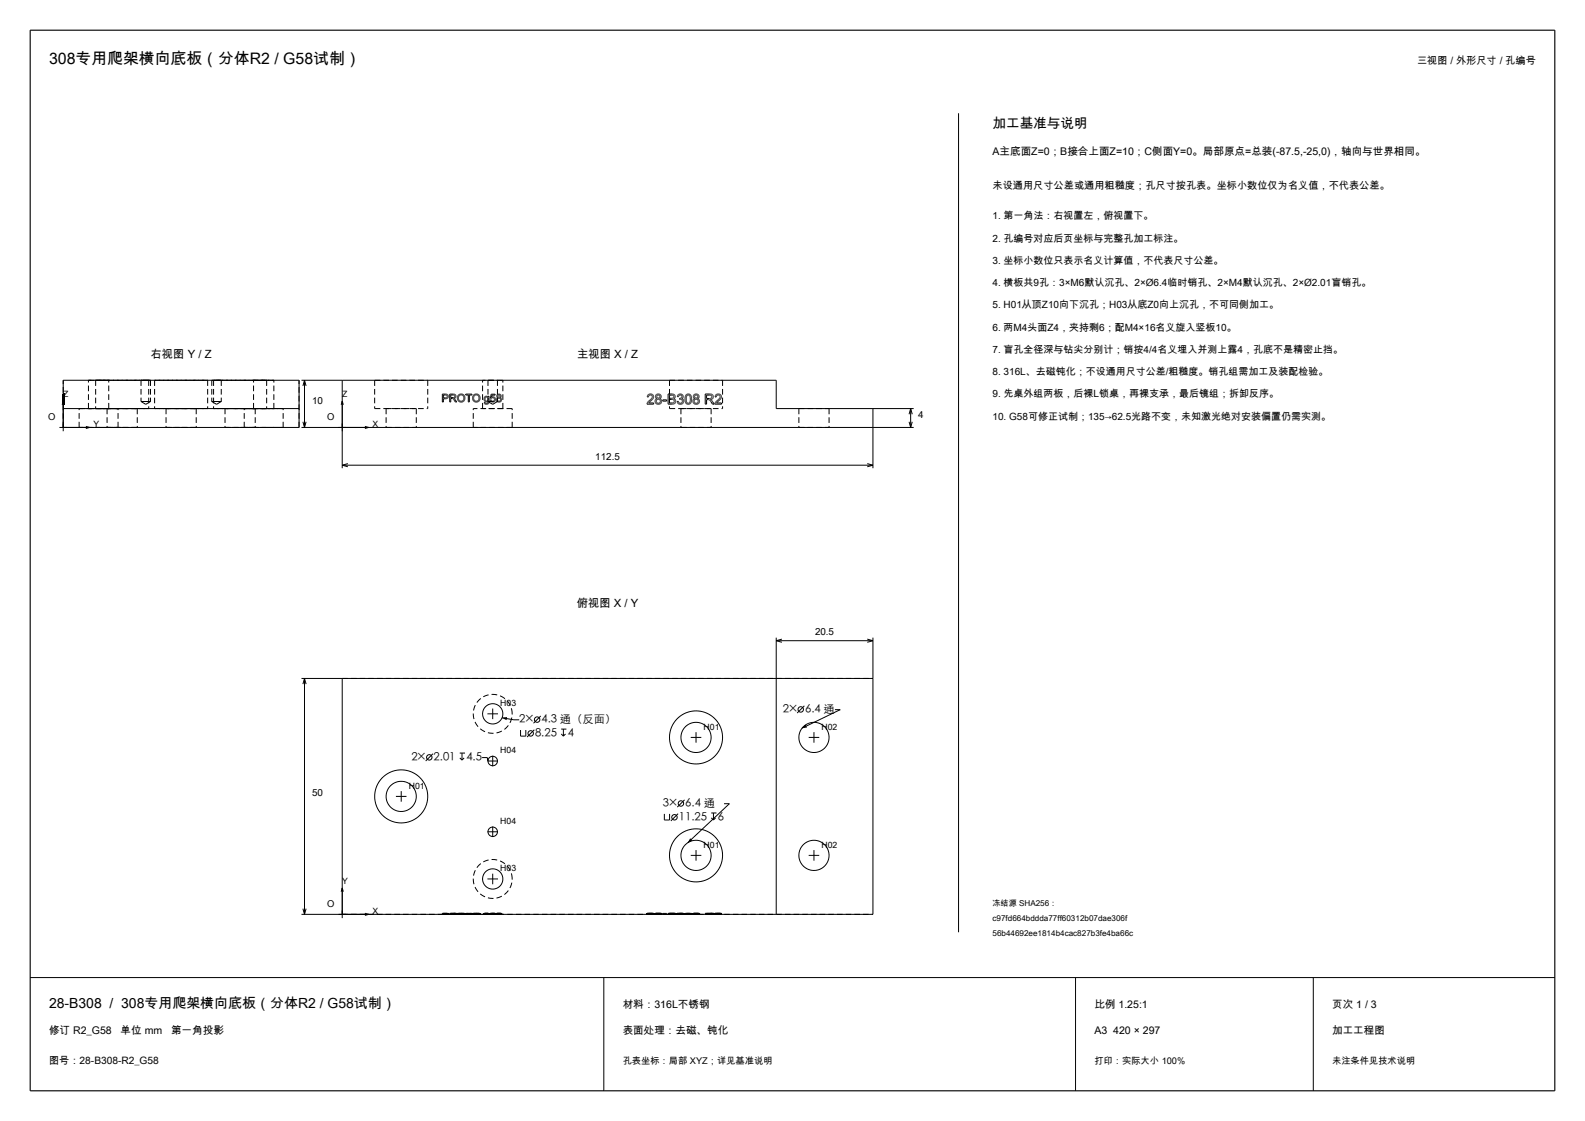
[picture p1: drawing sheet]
<svg xmlns="http://www.w3.org/2000/svg" width="420mm" height="297mm" viewBox="0 0 420 297" stroke-linecap="round" stroke-linejoin="round" font-family="sans-serif">
<defs><g id="words">
<text font-size="4.2" x="13" y="17">308专用爬架横向底板（分体R2 / G58试制）</text>
<text font-size="3.7" x="13" y="267">28-B308 / 308专用爬架横向底板（分体R2 / G58试制）</text>
<text font-size="3.6" x="263" y="34">加工基准与说明</text>
<g font-size="3">
<text x="39.9" y="94.7">右视图 Y / Z</text>
<text x="152.9" y="94.7">主视图 X / Z</text>
<text x="152.8" y="160.7">俯视图 X / Y</text>
<text x="137.6" y="191.6">2× 4.3 通（反面）</text>
<text x="207.4" y="188.9">2×</text>
<text x="213.3" y="188.9">6.4 通</text>
<text x="141.8" y="195.3">8.25</text>
<text x="150.4" y="195.3">4</text>
<text x="109" y="201.6">2× 2.01</text>
<text x="123.6" y="201.6">4.5</text>
<text x="175.7" y="213.8">3× 6.4 通</text>
<text x="179.9" y="217.5">11.25</text>
<text x="190.2" y="217.5">6</text>
</g>
<g font-size="2.8">
<text x="263" y="41">A主底面Z=0；B接合上面Z=10；C侧面Y=0。局部原点=总装(-87.5,-25,0)，轴向与世界相同。</text>
<text x="165" y="267">材料：316L不锈钢</text>
<text x="290" y="267">比例 1.25:1</text>
<text x="353" y="267">页次 1 / 3</text>
<text x="13" y="274">修订 R2_G58</text>
<text x="32" y="274">单位 mm</text>
<text x="45.3" y="274">第一角投影</text>
<text x="165" y="274">表面处理：去磁、钝化</text>
<text x="290" y="274">A3 420 × 297</text>
<text x="353" y="274">加工工程图</text>
</g>
<g font-size="2.7">
<text x="375.5" y="17">三视图 / 外形尺寸 / 孔编号</text>
<text x="263" y="50.1">未设通用尺寸公差或通用粗糙度；孔尺寸按孔表。坐标小数位仅为名义值，不代表公差。</text>
<text x="13" y="282">图号：28-B308-R2_G58</text>
</g>
<g font-size="2.6">
<text x="263" y="58.1">1. 第一角法：右视置左，俯视置下。</text>
<text x="263" y="64">2. 孔编号对应后页坐标与完整孔加工标注。</text>
<text x="263" y="69.9">3. 坐标小数位只表示名义计算值，不代表尺寸公差。</text>
<text x="263" y="75.8">4. 横板共9孔：3×M6默认沉孔、2×Ø6.4临时销孔、2×M4默认沉孔、2×Ø2.01盲销孔。</text>
<text x="263" y="81.7">5. H01从顶Z10向下沉孔；H03从底Z0向上沉孔，不可同侧加工。</text>
<text x="263" y="87.6">6. 两M4头面Z4，夹持剩6；配M4×16名义旋入竖板10。</text>
<text x="263" y="93.5">7. 盲孔全径深与钻尖分别计；销按4/4名义埋入并测上露4，孔底不是精密止挡。</text>
<text x="263" y="99.4">8. 316L、去磁钝化；不设通用尺寸公差/粗糙度。销孔组需加工及装配检验。</text>
<text x="82.7" y="107">10</text>
<text x="263" y="105.3">9. 先桌外组两板，后裸L锁桌，再裸支承，最后镜组；拆卸反序。</text>
<text x="243.3" y="110.7">4</text>
<text x="263" y="111.2">10. G58可修正试制；135→62.5光路不变，未知激光绝对安装偏置仍需实测。</text>
<text x="157.7" y="121.9">112.5</text>
<text x="216" y="168.3">20.5</text>
<text x="82.7" y="211">50</text>
</g>
<g font-size="2.5">
<text x="12.7" y="111.3">O</text>
<text x="86.7" y="111.3">O</text>
<text x="86.7" y="240.3">O</text>
<text x="165" y="282">孔表坐标：局部 XYZ；详见基准说明</text>
<text x="290" y="282">打印：实际大小 100%</text>
<text x="353" y="282">未注条件见技术说明</text>
</g>
<g font-size="2.3">
<text x="16.7" y="105.3">Z</text>
<text x="90.7" y="105.3">Z</text>
<text x="24.7" y="113.3">Y</text>
<text x="98.7" y="113.3">X</text>
<text x="132.6" y="187.1">H03</text>
<text x="186.4" y="193.4">H01</text>
<text x="217.7" y="193.4">H02</text>
<text x="132.6" y="199.6">H04</text>
<text x="108.3" y="209">H01</text>
<text x="132.6" y="218.4">H04</text>
<text x="186.4" y="224.6">H01</text>
<text x="217.7" y="224.6">H02</text>
<text x="132.6" y="230.9">H03</text>
<text x="90.7" y="234.3">Y</text>
<text x="98.7" y="242.2">X</text>
</g>
<g font-size="2.1">
<text x="263" y="240">冻结源 SHA256：</text>
<text x="263" y="244">c97fd664bddda77ff60312b07dae306f</text>
<text x="263" y="248">56b44692ee1814b4cac827b3fe4ba66c</text>
</g>
</g></defs>
<path d="M8 8h404v281h-404z" fill="none" stroke="#000" stroke-width=".3"/>
<g fill="none" stroke="#000" stroke-width=".26">
<path d="M254 30v217M15.8 113.3h63.5v-12.5h-62.6v13.5M16.5 107.2l.2-1 .3 1M16.7 108.2h62.6M22.8 113l.9 .3-.9 .2M79.9 113.3h162.2M79.9 100.8h125.8v7.4h36.4M80.3 111.8l.4 1.5M80.7 100.8v12.5M80.7 100.8l-.4 1.5M80.7 100.8l.4 1.5M81.1 111.8l-.4 1.5"/>
<path d="M90.4 107.2l.3-1 .3 1M90.7 100.8v23.2M96.7 113l1 .3-1 .2M118.1 105.7h-.1M118.2 105.4h.1M118.2 105.6l-.1 .1M118.2 104.7h-.7v.7h.7M118.2 104.7h.1M118.3 105.6h-.1M118.3 104.7h.1M118.4 104.4h-1.2v2.1h.3v-.8h.5M118.4 104.4h.1"/>
<path d="M118.4 104.7h.1M118.4 105.6h-.1M118.4 105.3l-.2 .1M118.4 104.4v.1M118.4 105.6h.1M118.4 104.7v.1M118.4 105.3h.1M118.4 104.5h.1M118.4 104.8h.1M118.5 105.3h-.1M118.5 104.5h.1M118.5 104.8v.1"/>
<path d="M118.5 105.6h-.1M118.5 104.9h.1M118.5 105.2v.1M118.5 105.1v.1M118.5 105h.1M118.5 105v.1M118.6 105.5l-.1 .1M118.6 104.5h.1M118.6 105.5h.1M118.6 104.5v.1M118.7 104.6h.1M118.7 104.7h.1"/>
<path d="M118.7 104.7l.1 .1M118.8 104.8h.1M118.8 104.8v.1M118.8 104.9h.1M118.8 104.9v.1M118.8 105h.1M118.8 105l-.2 .5M119.9 105.6h.1M120 105.6h.1M120 105.6l.7 .9h.3l-.5-.8M120.2 104.6h-.8v.7h.8M120.2 104.6l.1 .1"/>
<path d="M120.2 105.3h.1M120.3 104.7h.1M120.3 105.3h-.1M120.3 105.3h.1M120.3 104.4h-1.1v2.1h.2v-.9h.5M120.3 104.4h.1M120.4 104.7h.1M120.4 105.3h-.1M120.4 105.3h.1M120.4 104.4l.1 .1M120.4 105.7h.1M120.4 105.2v.1"/>
<path d="M120.4 104.7l.1 .1M120.5 105.2h-.1M120.5 104.5h.1M120.5 104.8h.1M120.5 105.2h.1M120.5 104.8l.1 .1M120.5 105.1v.1M120.5 105.1h.1M120.6 104.9h.1M120.6 105l-.1 .1M120.6 104.9v.1M120.6 105h.1"/>
<path d="M120.6 104.5h.1M120.6 105.4l-.3 .2 .1 .1M120.7 104.5v.1M120.7 105.4h-.1M120.7 105.4h.1M120.7 104.6h.1M120.7 105.3v.1M120.7 104.6l.1 .1M120.8 105.3h-.1M120.8 104.7h.1M120.8 105.2v.1M120.8 104.7v.1"/>
<path d="M120.8 104.8h.1M120.8 104.8v.1M120.8 104.9h.1M120.8 105.1v.1M120.8 104.9v.1M120.8 105v.1M121.2 105.4l.1 .7 .5 .4h.7l.5-.3M121.2 105.3v.1M121.3 105l-.1 .3M121.3 105h.1M121.4 104.8l-.1 .2M121.4 104.8h.1"/>
<path d="M121.4 104.7v.1M121.4 104.7h.1M121.5 105.5v.1M121.5 105.4v.1M121.5 105.6h.1M121.5 105.6v.1M121.5 105.7v.1M121.5 105.2v.2M121.5 105.8h.1M121.5 105.2h.1M121.5 105.8v.1M121.5 105.1v.1"/>
<path d="M121.5 105.9h.1M121.5 104.6l-.1 .1M121.5 105v.1M121.6 105.9h.1M121.6 105h-.1M121.6 105.9v.1M121.6 105h.1M121.6 104.6h-.1M121.6 104.9v.1M121.6 104.9h.1M121.6 106l.1 .1M121.7 106.1l.1 .1"/>
<path d="M121.7 104.8l-.1 .1M121.7 104.8h.1M121.8 106.2h.1M121.8 104.7l-.1 .1M121.8 104.7h.1M121.9 106.2h.1M121.9 104.7h-.1M121.9 106.2v.1M121.9 104.7h.1M121.9 106.3h.1M121.9 104.4l-.3 .2M122 104.7h-.1"/>
<path d="M122 106.3h.1M122 104.4l.6 .1 .4 .3 .2 .7-.2 .6M122 104.4h-.1M122 104.6v.1M122 104.6h.1M122.1 104.6h-.1M122.1 106.3h.1M122.1 104.6h.1M122.2 104.6h-.1M122.2 104.6h.1M122.2 106.3h.1M122.3 104.6h.1"/>
<path d="M122.3 106.3h-.1M122.3 106.3h.1M122.4 104.6v.1M122.4 106.3h-.1M122.4 104.7l.4 .3M122.4 106.3h.1M122.5 106.3h-.1M122.5 106.2v.1M122.5 106.2h.1M122.6 106.2h-.1M122.6 106.2h.1M122.7 106.1l-.1 .1"/>
<path d="M122.7 106.1h.1M122.8 106l-.1 .1M122.8 105h.1M122.8 105.9v.1M122.8 105l.1 .2M122.8 105.9h.1M122.9 105.8l-.1 .1M122.9 105.8h.1M122.9 105.2h.1M122.9 105.7v.1M122.9 105.2v.3M122.9 105.7h.1"/>
<path d="M122.9 105.6v.1M122.9 105.5v.1M123 106.1v.1M123.4 104.4h1.7v.3h-.7v1.8h-.3v-1.8h-.7zM125.2 105.4l.1 .5 .4 .5 .6 .1 .5-.2M125.2 105.3v.1M125.3 105l-.1 .3M125.3 105h.1M125.5 105.5v.1M125.5 105.4v.1M125.5 105.6h.1M125.5 105.6v.1"/>
<path d="M125.5 105.7v.1M125.5 105.2v.2M125.5 105.8h.1M125.5 105.2h.1M125.5 104.6l-.2 .4M125.5 105.8l.1 .1M125.5 105.1v.1M125.6 105.9h.1M125.6 104.6h-.1M125.6 105l-.1 .1M125.6 105h.1M125.6 105.9v.1"/>
<path d="M125.6 106h.1M125.6 104.9v.1M125.6 104.9h.1M125.6 104.5v.1M125.7 104.9h-.1M125.7 106.1h.1M125.7 104.5h-.1M125.7 104.8v.1M125.7 104.8h.1M125.7 104.5h.1M125.8 106.1v.1M125.8 104.5h-.1"/>
<path d="M125.8 106.2h.1M125.8 104.7v.1M125.8 104.7h.1M125.9 106.2v.1M125.9 104.4l-.1 .1M125.9 104.7h-.1M125.9 106.3h.1M125.9 104.7h.1M126 104.4h-.1M126 106.3h.1M126 104.7h-.1M126 104.6v.1"/>
<path d="M126 104.6h.1M126.1 106.3h.1M126.1 104.6h-.1M126.1 104.4h-.1M126.1 104.6h.1M126.2 104.4l.6 .2M126.2 104.4h-.1M126.2 106.3h.1M126.2 104.6h-.1M126.2 104.6h.1M126.3 106.3h-.1M126.3 104.6h.1"/>
<path d="M126.3 106.3h.1M126.4 106.3h-.1M126.4 104.6l.1 .1M126.4 106.3h.1M126.5 106.3h-.1M126.5 106.3h.1M126.5 104.7h.1M126.6 104.7h.1M126.6 106.2l-.1 .1M126.6 106.2h.1M126.6 104.7l.3 .8M126.7 106.1l-.1 .1"/>
<path d="M126.7 106.1h.1M126.8 106l-.1 .1M126.8 106h.1M126.8 105.9v.1M126.8 104.6h.1M126.8 105.9h.1M126.9 105.8l-.1 .1M126.9 106.3h-.1M126.9 105.8h.1M126.9 104.6l.2 .2M126.9 105.7v.1M126.9 105.7h.1"/>
<path d="M126.9 105.6v.1M126.9 105.5v.1M127.1 104.8v.1M127.1 104.9l.1 .8-.3 .6M128.3 105.7v.4M128.3 105.6v.1M128.3 106.7h.3M128.3 106.7h.1M128.3 106.7v.1M128.3 106.8h.1M128.3 106.1h.1M128.3 106.1l.1 .1"/>
<path d="M128.3 106.8l.1 .1M128.4 106.9h.1M128.4 106.2h.1M128.4 106.2v.1M128.4 107h.1M128.4 106.3h.1M128.5 107l.1 .1M128.5 106.3v.1M128.5 106.4h.1M128.5 106.4l.1 .1M128.6 107.1h.1M128.6 106v.1"/>
<path d="M128.6 106.7h.1M128.6 106.7v.1M128.6 106.1l.2 .2M128.6 106.8h.1M128.6 107.1h.4M128.6 106.5h.1M128.6 105l-.3 .6M128.6 106.8l.1 .1M128.7 106.5h.1M128.7 106.9h.1M128.7 105h-.1M128.8 106.9h.1"/>
<path d="M128.8 106.5h.1M128.8 106.3h.1M128.8 105.2l-.3 .3 .1 .5M128.8 105.2h.1M128.9 106.9h.1M128.9 106.5h.1M128.9 105.2h-.1M128.9 106.3h.1M128.9 105h.1M128.9 105h-.2M128.9 105.2h.1M129 106.5h-.1"/>
<path d="M129 105.2h.1M129 105h.1M129 106.5h.1M129 106.3h-.1M129 106.9h-.1M129.1 106.3h-.1M129.1 106.9h-.1M129.1 107.1h-.1M129.1 105h.1M129.1 106.5h-.1M129.1 105.2h.1M129.1 106.9h.1"/>
<path d="M129.1 106.3h.1M129.1 106.5h.1M129.1 106.2v.1M129.2 106.9h-.1M129.2 105h.1M129.2 105.2v.1M129.2 106.4l-.1 .1M129.2 106.2h-.1M129.2 106.8v.1M129.2 105v.1M129.2 106.4h.1M129.2 105.3h.1"/>
<path d="M129.2 106.2h.1M129.2 106.8h.1M129.2 105.1h.1M129.3 105.3v.1M129.3 106.1l-.1 .1M129.3 105.1h.1M129.3 106.8h-.1M129.3 106.7v.1M129.3 106.1h.1M129.3 106.4h.1M129.3 106.7h.1M129.3 105.4v.1"/>
<path d="M129.3 106v.1M129.3 106.3v.1M129.3 106.6v.1M129.3 106.6h.1M129.3 105.5v.5M129.3 106.3v.3M129.3 105.1l.3-.1-.1 1.8M129.4 107l-.3 .1M129.4 107h.1M129.4 106.9v.1M129.5 106.9h-.1M129.5 106.8v.1"/>
<path d="M129.5 106.8h.1M130 106.3h.1M130.1 106.3l.1 .2M130.2 106.5h.1M130.2 105.5h.1M130.2 106.1v-.2l-.3 .1 .1 .3M130.2 106.1h.1M130.2 106.1l.1 .2M130.3 105.5h-.1M130.3 106.5h.3M130.3 105.4v.1M130.3 105.4h.1"/>
<path d="M130.3 105.2l.1-.5h.8v-.3h-1l-.2 1.1h.2M130.3 106.3h.1M130.4 105.4h-.1M130.4 106.3h.1M130.4 105.4h.1M130.4 105.2h-.1M130.5 106.3h.1M130.5 105.4h-.1M130.5 105.3v.1M130.5 105.1l-.1 .1M130.5 105.3h.1M130.6 105.3h-.1"/>
<path d="M130.6 105.3l.1 .1M130.6 105.1h-.1M130.7 106.5h-.1M130.7 106.3h-.1M130.7 105.4h.1M130.7 105.1h.1M130.7 105.1h-.1M130.7 106.3h.1M130.7 106.5h.1M130.8 105.4h.1M130.8 105.1h.1M130.8 106.5h-.1"/>
<path d="M130.8 106.5h.1M130.8 105.1l.1 .1M130.9 106.5h-.1M130.9 105.4v.1M130.9 106.5h.1M130.9 105.2h.1M130.9 105.5l.1 .1M131 105.2h.1M131 106.1l-.3 .2M131 105.6h.1M131 106v.1M131 105.6v.2"/>
<path d="M131 106.4l-.1 .1M131 105.8h.1M131 105.8v.2M131 105.2l.1 .1M131.1 106.4h-.1M131.1 105.3h.1M131.1 106.3v.1M131.1 106.3h.1M131.1 105.3l.1 .1M131.2 105.4h.1M131.2 105.5h.1M131.3 105.5v.1"/>
<path d="M131.3 105.6h.1M131.3 105.6v.1M131.3 105.7h.1M131.3 105.7v.1M131.3 105.8l-.2 .5M131.5 105.9h.1M131.5 105.9v.1M131.5 106h.1M131.5 106l.1 .1M131.5 105.8v.1M131.6 106.1h.1M131.6 105.7l-.1 .1"/>
<path d="M131.6 105.7h.1M131.6 106.2h.1M131.6 105.6v.1M131.6 105h.1M131.6 105v.1M131.6 106.2v.1M131.6 104.8v.2M131.6 105.1h.1M131.6 104.8h.1M131.7 106.3h.1M131.7 105.1v.1M131.7 104.7l-.1 .1"/>
<path d="M131.7 105.5l-.1 .1M131.7 105.2h.1M131.7 106.3v.1M131.7 104.6v.1M131.7 105.2v.1M131.7 105.5h.1M131.7 105.3h.1M131.7 106.4h.1M131.8 105.3h.1M131.8 106.4h.1M131.8 105.9v.1M131.8 105.4l-.1 .1"/>
<path d="M131.8 106h.1M131.8 105.8v.1M131.8 105.8h.1M131.8 106.4l.1 .1M131.8 106.1h.1M131.8 105.7v.1M131.8 106.1l.1 .1M131.8 105.4h.1M131.8 105.7h.1M131.9 106.5h.1M131.9 105.3l-.1 .1M131.9 105.7h-.1"/>
<path d="M131.9 104.5l-.2 .1M131.9 104.9v.1M131.9 105h.1M131.9 104.9h.1M131.9 105.6v.1M131.9 105v.1M131.9 104.8v.1M131.9 106.2h.1M131.9 105.1h.1M131.9 104.8h.1M131.9 104.5h.1M131.9 105.1l.1 .1"/>
<path d="M132 105.2h.1M132 104.7l-.1 .1M132 106.2v.1M132 106.5h.1M132 106.3h.1M132 104.7h.1M132 105.5l-.1 .1M132.1 105.5h-.1M132.1 106.5h.1M132.1 106.3h.1M132.1 105.2v.1M132.1 106.5h.2"/>
<path d="M132.1 105.3h.1M132.1 105.5h.1M132.2 104.6l-.1 .1M132.2 105.3h.1M132.2 106.3h.1M132.2 105.5h-.1M132.2 105.5h.1M132.2 104.6h.1M132.3 104.6h.1M132.3 105.5h.1M132.3 106.3h-.1M132.3 105.3h.1"/>
<path d="M132.3 106.3h.1M132.4 104.6v.1M132.4 106.5h-.1M132.4 104.7h.1M132.4 105.5l.2 .1M132.4 105.2h.1M132.4 106.5h.1M132.5 104.7h.1M132.5 106.3h-.2M132.5 104.4v.1M132.5 104.4l-.6 .1M132.5 106.5h-.1"/>
<path d="M132.5 105.2h-.1M132.5 106.2v.1M132.5 106.5h.1M132.5 104.8h.1M132.5 105.1v.1M132.5 104.5l.2 .1M132.5 106.2h.1M132.5 104.8l.1 .1M132.5 105.1h.1M132.6 104.9h.1M132.6 105l-.1 .1M132.6 105.6v.1"/>
<path d="M132.6 105h.1M132.6 106.2h-.1M132.6 104.9v.1M132.6 106.5h-.1M132.6 105.7h.1M132.6 105.3v.1M132.6 106.5h.1M132.6 105.4h.1M132.6 105.7v.1M132.6 106.1v.1M132.6 106.4v.1M132.6 105.3h.1"/>
<path d="M132.6 105.8h.1M132.6 106v.1M132.6 105.8l.1 .1M132.7 106h-.1M132.7 105.9v.1M132.7 105.4l.1 .1M132.7 106.4h-.1M132.7 105.3h.1M132.7 106.4h.1M132.7 105.2v.1M132.7 104.6l.1 .1M132.7 106.3v.1"/>
<path d="M132.8 105.2h-.1M132.8 105.5h.1M132.8 104.7v.1M132.8 106.3h-.1M132.8 105.5v.1M132.8 106.3h.1M132.8 105.1v.1M132.8 105.6h.1M132.8 105.1h.1M132.8 104.8v.1M132.8 105v.1M132.8 106.2v.1"/>
<path d="M132.8 104.9v.1M132.8 105h.1M132.8 106.2h.1M132.9 106.2h-.1M132.9 105.6v.1M132.9 106.2h.1M132.9 105.7v.1M132.9 106.1v.1M132.9 106.1h.1M132.9 105.8h.1M132.9 106v.1M132.9 106h.1"/>
<path d="M132.9 105.8v.1M132.9 105.9v.1M132.9 105.9h.1M171.4 107h.1M171.5 106.8l-.1 .2M171.5 105.1v.1M171.5 106.8h.1M171.5 105v.1M171.5 105h.1M171.6 104.9l-.1 .1M171.6 104.9h.1M171.6 104.8v.1"/>
<path d="M171.6 104.8h.1M171.6 104.7v.1M171.6 104.7h.1M171.7 106.5l-.2 .3M171.7 104.6l-.1 .1M171.7 106.4v.1M171.7 104.6h.1M171.8 104.5l-.1 .1M171.8 106.3l-.1 .1M171.9 104.5h-.1M171.9 106.3h-.1M171.9 104.5h.1"/>
<path d="M171.9 104.8l-.1 .4h-.3M172 104.5h-.1M172 106.7l1.2 .1v.3l-1.8-.1M172 104.8h-.1M172 104.4v.1M172 106.6v.1M172 104.8h.1M172 104.4h.1M172.1 104.7l-.1 .1M172.1 104.4h-.1M172.1 104.4h.1M172.1 104.7h.1"/>
<path d="M172.2 104.4h-.1M172.2 104.7h-.1M172.3 104.4h-.1M172.3 104.4h.1M172.4 104.4h.1M172.5 104.4h.1M172.5 104.7h-.3M172.5 104.7h.1M172.5 104.7l.4 .3M172.6 104.4h.1M172.7 104.4h.1M172.8 104.4v.1"/>
<path d="M172.8 104.5h.1M172.8 105.4l-.9 .9M172.8 105.3v.1M172.9 105h.1M172.9 104.5h.1M172.9 105l-.1 .3M172.9 105.8l-.9 .8M172.9 105.8h.1M172.9 104.5l.1 .1M173 104.6l.1 .1M173.1 104.7h.1M173.1 105.6l-.2 .2"/>
<path d="M173.1 104.7v.1M173.1 105.5v.1M173.1 104.8h.1M173.2 104.8v.1M173.2 104.9h.1M173.2 105.4l-.1 .1M173.2 104.9v.1M173.2 105.3v.1M173.2 105v.1M173.2 105.2v.1M173.2 105.1h.1M173.2 105.1v.1"/>
<path d="M173.6 106.3h.1M173.6 106.3v.1M173.6 106.4v.1M173.6 106.5v.1M173.6 106.6h.1M173.6 106.6l.1 .2M173.7 105v.1M173.7 105.1v.1M173.7 105h.1M173.7 105.2h.1M173.7 104.9v.1M173.7 104.9h.1"/>
<path d="M173.7 105.2v.1M173.7 106.8h.1M173.7 105.3v.1M173.7 104.8v.1M173.7 104.8h.1M173.7 105.8l-.1 .5M173.7 105.4h.1M173.8 106.8v.1M173.8 105.8h-.1M173.8 105.4h.1M173.8 104.7h.1M173.8 106.9l.1 .1"/>
<path d="M173.8 105.4v.1M173.8 105.7v.1M173.8 105.5l.3 .1-.2 .1M173.8 104.6v.1M173.9 104.6h-.1M173.9 105.7h-.1M173.9 106.3h.1M173.9 106.3v.1M173.9 106.4h.1M173.9 106.4v.1M173.9 104.5v.1M173.9 107h.1"/>
<path d="M173.9 106.5h.1M173.9 106.1v.2M174 106.5v.1M174 106l-.1 .1M174 104.5h-.1M174 106.6h.1M174 107h.1M174 104.5h.1M174 106.6v.1M174 105.1h.1M174 105v.1M174 105.1v.1"/>
<path d="M174 105h.1M174 106h.1M174 105.2h.1M174 104.9v.1M174 106.7h.1M174 105.2l.1 .1M174 104.9h.1M174.1 107l.2 .1M174.1 105.9l-.1 .1M174.1 104.5h-.1M174.1 105.3h.1M174.1 106.7h.1"/>
<path d="M174.1 104.8l-.1 .1M174.1 104.4v.1M174.1 105.3v.1M174.1 104.8h.1M174.1 106.7v.1M174.1 104.4h.1M174.1 105.4h.1M174.1 106.8h.1M174.2 105.4l.1 .1M174.2 104.4h-.1M174.2 104.7l-.1 .1M174.2 106.8h.1"/>
<path d="M174.2 104.4h.1M174.3 107.1h.1M174.3 106.8h.1M174.3 105.5h.1M174.3 104.7h-.1M174.3 104.4h-.1M174.3 104.7h.1M174.3 104.4h.1M174.3 105.8l-.2 .1M174.4 106.8v.1M174.4 105.8h-.1M174.4 105.8h.3"/>
<path d="M174.4 107.1h.1M174.4 104.4h-.1M174.4 104.6l-.1 .1M174.4 105.5h.1M174.4 106.9h.1M174.4 104.4h.1M174.5 104.6v.1M174.5 104.6h-.1M174.5 104.4h.1M174.5 104.7h.1M174.5 105.5h.1M174.6 104.4h.1"/>
<path d="M174.6 104.7l.2 .1M174.6 105.5h-.1M174.6 107.1h-.1M174.6 107.1h.1M174.7 104.4h.1M174.7 105.8h.1M174.7 106.8l-.2 .1M174.7 105.8l.3 .3M174.7 106.8h.1M174.7 105.4l-.1 .1M174.8 104.4h.1M174.8 105.4h-.1"/>
<path d="M174.8 105.3v.1M174.8 104.4v.1M174.8 106.7l-.1 .1M174.8 107.1h-.2M174.8 104.8v.1M174.8 105.3h.1M174.8 104.5h.1M174.8 104.9h.1M174.8 106.7h.1M174.9 107l-.1 .1M174.9 104.9h.1M174.9 104.5h.1"/>
<path d="M174.9 104.9v.1M174.9 105h.1M174.9 105.2l-.1 .1M174.9 105v.1M174.9 105.1v.1M174.9 107h.1M175 104.5v.1M175 106.1h.1M175 107h-.1M175 106.1v.3M175 104.6h.1M175 106.4l-.2 .3"/>
<path d="M175 106.4h.1M175 105.5l-.2 .1 .5 .4M175 104.6l.1 .1M175 105.5h.1M175.1 106.9l-.1 .1M175.1 105.5h-.1M175.1 104.7h.1M175.1 106.9h.1M175.1 105.4v.1M175.1 105.4h.1M175.1 104.7l.1 .1M175.2 106.8l-.1 .1"/>
<path d="M175.2 105.4h-.1M175.2 104.8h.1M175.2 104.8v.1M175.2 105.3v.1M175.2 105.3h.1M175.2 104.9h.1M175.2 105.2v.1M175.2 104.9v.1M175.2 105h.1M175.2 105.2h.1M175.2 106.7v.1M175.2 105v.1"/>
<path d="M175.2 105.1v.1M175.2 106.7h.1M175.3 106.7h-.1M175.3 106h.1M175.3 106.6v.1M175.3 106v.3M175.3 106.6h.1M175.3 106.5v.1M175.3 106.5h.1M175.3 106.4v.1M175.3 106.4h.1M175.3 106.3v.1"/>
<path d="M175.6 105.9h1v.4h-1zM178.2 104.7h-.8v.8h.8M178.2 104.7h.1M178.2 105.5h.1M178.2 105.8h-.8v1h.9M178.2 105.8l.1 .1M178.3 105.9h.1M178.3 107.1h-.1M178.3 106.7v.1M178.3 104.7h.1M178.3 105.5h-.1M178.3 105.5h.1"/>
<path d="M178.4 104.8h.1M178.4 105.9h.1M178.4 105.5h-.1M178.4 105.4h.1M178.4 107l-.1 .1M178.5 105.4h-.1M178.5 105.9h.1M178.5 104.8v.1M178.5 107h-.1M178.5 105.4h.1M178.5 105.9l.1 .1M178.5 104.9h.1"/>
<path d="M178.5 106.7h-.2M178.5 105.3h.1M178.6 105.3h-.1M178.6 105h.1M178.6 106.6h-.1M178.6 105.2v.1M178.6 105.2h.1M178.6 105v.1M178.6 106h.1M178.6 107h-.1M178.6 105.1h.1M178.6 106.6h.1"/>
<path d="M178.6 105.1v.1M178.6 106l.1 .1M178.6 107h.1M178.6 106.5v.1M178.6 105.6l.3 .2M178.7 106.1h.1M178.7 106.5h-.1M178.7 107h-.1M178.7 106.5h.1M178.7 106.4v.1M178.7 106.2h.1M178.7 106.4h.1"/>
<path d="M178.7 105.6h-.1M178.7 106.2v.1M178.7 107h.1M178.7 106.3v.1M178.7 106.3h.1M178.7 104.6l-1.7-.2v2.7h1.2M178.7 104.6h.1M178.7 105.5v.1M178.7 106.9v.1M178.8 105.5h-.1M178.8 106.9h-.1M178.8 104.6v.1"/>
<path d="M178.8 105.5h.1M178.8 104.7l.1 .3M178.8 105.4v.1M178.8 106.9h.1M178.9 105.4h-.1M178.9 106.8l-.1 .1M178.9 105.3v.1M178.9 105.8v.1M178.9 105h.1M178.9 105.2v.1M178.9 105v.1M178.9 105.1v.1"/>
<path d="M178.9 105.9l.2 .4M179 106.6l-.1 .2M179 106.6h.1M179 106.5v.1M179.1 106.4l-.1 .1M179.1 106.3v.1M179.1 106.3h.1M179.4 106.4l.4-.1v.3M179.4 106.4h.1M179.4 106.4v.1M179.4 106.5l.1 .1M179.5 106.6h.1"/>
<path d="M179.5 106.6v.1M179.5 104.9v.2h.3v-.1M179.5 104.8v.1M179.5 106.7h.1M179.5 104.8h.1M179.5 106.7l.1 .1M179.6 104.8h-.1M179.6 106.8h.1M179.6 104.7v.1M179.6 106.8v.1M179.6 104.7h.1M179.6 106.9h.1"/>
<path d="M179.7 104.6l-.1 .1M179.7 106.9l.1 .1M179.7 104.6h.1M179.8 104.5l-.1 .1M179.8 107h.1M179.8 106.6h.1M179.8 104.5h.1M179.8 104.9v.1M179.9 106.6v.1M179.9 104.5h-.1M179.9 107v.1M179.9 106.7h.1"/>
<path d="M179.9 107.1h.1M179.9 106.7l.1 .1M180 107.1h.1M180 104.4l-.1 .1M180 106.8h.1M180 104.7l-.2 .2M180 104.4h.1M180 106.8h.2M180 104.7h.1M180.1 107.1h.1M180.1 104.4h-.1M180.1 104.7h-.1"/>
<path d="M180.1 104.4h.1M180.1 104.7h.1M180.1 104.4h.3M180.2 105.5l-.1 .3h.3M180.2 105.5h.1M180.2 104.6l-.1 .1M180.2 106.8l.1 .1M180.2 107.1h.1M180.3 104.6h-.1M180.3 104.6l.1 .1M180.4 105.8h.1M180.4 105.5h-.2"/>
<path d="M180.4 104.7h.1M180.4 107.1h-.1M180.4 105.5h.1M180.4 105.8l.4 .2M180.4 107.1h.1M180.4 104.4h.1M180.5 104.4h.1M180.5 104.7h.1M180.5 106.8l-.2 .1M180.5 107.1h-.1M180.5 106.8h.1M180.6 107.1h-.1"/>
<path d="M180.6 104.7v.1M180.6 105.4l-.2 .1M180.6 105.4h.1M180.6 104.8l.1 .2M180.6 105.3v.1M180.6 104.4l.1 .1M180.6 106.7l-.1 .1M180.6 105.3h.1M180.6 107.1h.1M180.7 105.3h-.1M180.7 104.5h.1M180.7 106.7h-.1"/>
<path d="M180.7 107l-.1 .1M180.7 105.2v.1M180.7 105.2h.1M180.7 105h.1M180.7 105v.2M180.8 107h-.1M180.8 104.5v.1M180.8 106v.1M180.8 107h.1M180.8 106.1v.1M180.8 104.6h.1M180.8 106.2v.1"/>
<path d="M180.8 106.3l-.1 .4M180.9 104.6v.1M180.9 105.7h.1M180.9 104.7h.1M180.9 104.7l.1 .1M180.9 105.7l.1 .1M181 104.8h.1M181 105.8h.1M181 105.4l-.3 .2 .2 .1M181 106.8l-.2 .2M181 104.8v.2M181 105.3v.1"/>
<path d="M181 106.8h.1M181 105h.1M181 105.2v.1M181.1 105v.1M181.1 105.1l-.1 .1M181.1 105.8v.1M181.1 106.7l-.1 .1M181.1 105.9l.1 .2M181.1 106.7h.1M181.1 106.6v.1M181.1 106.6h.1M181.2 106.1v.1"/>
<path d="M181.2 106.4l-.1 .2M181.2 106.2v.2M181.2 106.4h.1M181.7 106.7v.1M181.7 106.8h.1M181.8 106.8v.1M181.8 106.9h.1M181.9 106.9v.1M181.9 106.3v.1M181.9 107h.1M181.9 106.4l.1 .2M181.9 105.1v1.2"/>
<path d="M181.9 105v.1M181.9 107l.2 .1M182 104.5l-.5 .8 .2 1.4M182 104.9l-.1 .1M182 106.6h.1M182 104.9h.1M182 106.6l.1 .1M182 104.5h.1M182.1 104.8l-.1 .1M182.1 104.8h.1M182.1 107.1h.1M182.1 106.7h.1"/>
<path d="M182.1 106.7l.1 .1M182.1 104.7v.1M182.2 107.1h.1M182.2 106.8h.1M182.2 104.7h-.1M182.2 104.7h.1M182.3 104.7h-.1M182.3 104.7h.1M182.3 107.1h.1M182.3 106.8h.1M182.3 106.8l.1 .1M182.4 104.6l-.1 .1"/>
<path d="M182.4 106.9h.1M182.4 104.6h.1M182.4 104.6v.1M182.5 104.7h.1M182.5 106.8h-.1M182.5 106.8h.1M182.5 104.4h.1M182.5 104.4l-.5 .1M182.6 104.7h.1M182.6 104.4l.3 .1M182.6 106.8h.1M182.7 104.8h.1"/>
<path d="M182.7 106.7l-.1 .1M182.7 106.7h.1M182.8 104.8v.1M182.8 106.7h-.1M182.8 106.6v.1M182.8 104.9h.1M182.8 104.9v.1M182.8 105h.1M182.8 106.5v.1M182.8 106.5h.1M182.9 105v.1M182.9 105.1v1.2"/>
<path d="M182.9 106.4l-.1 .1M182.9 104.5v.1M182.9 106.3v.1M182.9 104.6l.1 .1M183 104.7l.1 .1M183.1 104.8h.1M183.1 104.8v.1M183.1 104.9l.1 1.6-.4 .5-.5 .1M183.6 106.3h.1M183.6 106.3v.1M183.6 106.4v.1M183.6 106.5h.1"/>
<path d="M183.6 106.5v.1M183.6 106.6h.1M183.7 106.6v.1M183.7 106l-.1 .3M183.7 106.7h.1M183.7 105.9v.1M183.7 105v.1M183.7 105.1v.1M183.7 105h.1M183.7 105.2l.1 .2M183.7 106.7v.1M183.7 104.9v.1"/>
<path d="M183.7 106.8h.1M183.7 104.8v.1M183.8 104.8h-.1M183.8 106.8v.1M183.8 104.8h.1M183.8 104.7v.1M183.8 106.9h.1M183.8 104.7h.1M183.8 105.4l.1 .1M183.9 105.5h.1M183.9 104.6l-.1 .1M183.9 106.9h.1"/>
<path d="M183.9 106.9v.1M183.9 104.6h.1M183.9 105.5l.1 .1M183.9 106.3h.1M183.9 106.3v.1M183.9 107h.1M183.9 105.7l-.2 .2M183.9 106.4h.1M184 106.4v.1M184 106.5h.1M184 104.5l-.1 .1M184 107h.1"/>
<path d="M184 106.1l-.1 .2M184 106.5v.1M184 105.7h-.1M184 106v.1M184 106.6h.1M184 105.6h.1M184 104.5h.1M184 106.6l.1 .1M184 105.1h.1M184 105v.1M184.1 105.1l.1 .3M184.1 105h-.1"/>
<path d="M184.1 105.6l-.1 .1M184.1 104.5h-.1M184.1 106.7h.1M184.1 107v.1M184.1 104.5h.1M184.1 106.7l.1 .1M184.1 107.1h.1M184.1 104.4v.1M184.2 105.4h.1M184.2 104.4h-.1M184.2 104.7l-.1 .3M184.2 106.8h.1"/>
<path d="M184.2 107.1h.1M184.2 104.7h.1M184.2 104.4h.1M184.3 107.1h.1M184.3 105.8l-.3 .2M184.3 105.4v.1M184.3 104.7h-.1M184.3 104.4h-.1M184.3 105.5h.1M184.3 104.7h.1M184.3 104.4h.1M184.3 105.8h.1"/>
<path d="M184.3 106.8h.1M184.4 104.7h-.1M184.4 104.4h-.1M184.4 106.8h.1M184.4 107.1h.1M184.4 104.7h.1M184.4 105.5h.1M184.4 104.4h.1M184.4 106.8l.1 .1M184.5 104.4h.1M184.5 104.4h-.1M184.5 104.6l-.1 .1"/>
<path d="M184.5 104.6l.1 .1M184.5 105.8h-.2M184.5 105.8h.1M184.6 104.7h.1M184.6 105.5h-.1M184.6 107.1h-.1M184.6 105.8l.3 .1M184.6 106.8l-.1 .1M184.6 104.4h.1M184.6 105.5h.1M184.7 106.8h-.1M184.7 104.7h.1"/>
<path d="M184.7 105.5h-.1M184.7 107.1h-.1M184.7 104.4h.1M184.7 107.1h.1M184.7 104.4l.2 .1M184.7 105.4v.1M184.8 104.7v.1M184.8 105.4h-.1M184.8 104.8h.1M184.8 107.1h-.1M184.8 104.8l.1 .1M184.8 105.3v.1"/>
<path d="M184.8 107.1h.1M184.9 105.3h-.1M184.9 105.6l.3 .2M184.9 104.5h.1M184.9 105.3h.1M184.9 105.9v.1M184.9 107l-.1 .1M184.9 104.9h.1M184.9 105.2v.1M184.9 104.9v.1M184.9 106l.1 .1M184.9 105.6h.1"/>
<path d="M184.9 105h.1M184.9 105.2h.1M184.9 105v.1M184.9 105.1v.1M184.9 107h.1M184.9 106.6l-.2 .2M185 104.5h.1M185 106.6h-.1M185 104.5l.1 .1M185 106.1h.1M185 107h-.1M185 105.6h-.1"/>
<path d="M185 106.1v.3M185 106.4v.2M185 107h.1M185 106.4h.1M185 105.5v.1M185.1 106.9l-.1 .1M185.1 104.6h.1M185.1 106.9h.1M185.1 104.6l.1 .1M185.2 106.9h-.1M185.2 104.7h.1M185.2 105.4l-.2 .1"/>
<path d="M185.2 104.7v.1M185.2 106.8v.1M185.2 105.4h.1M185.2 104.8h.1M185.2 105.8v.1M185.2 106.8h.1M185.2 104.8v.1M185.2 105.3v.1M185.2 104.9h.1M185.2 105.3h.1M185.2 105.9l.1 .1M185.2 105.2v.1"/>
<path d="M185.2 104.9l.1 .1M185.3 105.2h-.1M185.3 105v.1M185.3 105.1v.1M185.3 106.7l-.1 .1M185.3 106h.1M185.3 106.6v.1M185.3 106l.1 .3M185.3 106.6h.1M185.3 106.5v.1M185.4 106.5h-.1M185.4 106.4v.1"/>
<path d="M185.4 106.4h.1M185.4 106.3v.1M187.7 105.9h.1M187.8 105.9h.1M187.9 105.9h.1M188 105.9v.1M188 106h.1M188.2 105.6h-.1M188.3 105.9h.1M188.3 105.5l-.1 .1M188.3 105.9l.9 1.2h-.4l-.8-1.1M188.3 105.5h.1"/>
<path d="M188.4 105.5h-.1M188.4 105.5h.1M188.5 105.8h-.1M188.5 105.8h.1M188.5 105.5h.1M188.5 104.8l-1.3-.1v.9h.9M188.5 104.8h.1M188.5 104.8l.1 .1M188.6 105.8h-.1M188.6 105.4l-.1 .1M188.6 105.8h.1M188.6 104.9h.1"/>
<path d="M188.6 105.3h.1M188.6 104.9v.1M188.6 105h.1M188.6 105.7v.1M188.7 105.2l-.1 .1M188.7 105v.1M188.7 105.2h.1M188.7 105.1v.1M188.7 105.7h-.1M188.7 105.7h.1M188.8 105.7h-.1M188.8 105.6v.1"/>
<path d="M188.9 105.6h-.1M188.9 105.5v.1M188.9 104.7l-.4-.3h-1.6v2.7h.3v-1.2h.5M188.9 104.7v.1M188.9 105.5h.1M188.9 104.8l.1 .1M189 105.4l-.1 .1M189 105.4h.1M189 104.9v.1M189 105.3v.1M189 105.3h.1M189 105v.2"/>
<path d="M189 105.2v.1M189 105.2h.1M189.4 107h.1M189.5 106.8l-.1 .2M189.5 105.1v.1M189.5 106.8h.1M189.5 104.9v.2M189.5 104.9h.1M189.6 106.6l-.1 .2M189.6 104.7l-.1 .2M189.6 106.6h.1M189.6 104.7h.1"/>
<path d="M189.7 104.7h-.1M189.7 104.6v.1M189.7 104.6h.1M189.8 104.6h-.1M189.8 104.5h.1M189.8 105v.2h-.3M189.9 104.5h-.1M189.9 104.9l-.1 .1M189.9 104.5h.1M189.9 104.8v.1M190 104.8h-.1M190 104.7v.1"/>
<path d="M190 104.4l-.1 .1M190.1 104.7h-.1M190.1 104.4h-.1M190.2 104.4h-.1M190.2 104.4h.1M190.2 104.7h-.1M190.3 104.7h-.1M190.3 104.7h.2M190.3 104.4h-.1M190.3 104.4h.1M190.4 104.4h.1M190.5 104.4h.1"/>
<path d="M190.5 104.7h.1M190.6 104.4h.1M190.6 104.4l.2 .1M190.6 104.7l.1 .1M190.7 104.8h.1M190.7 104.8l.1 .1M190.8 104.9h.1M190.8 104.5h.1M190.8 105.4l-1.2 1.2M190.8 104.9v.1M190.8 105.3v.1M190.8 105h.1"/>
<path d="M190.8 105v.1M190.8 105.2v.1M190.8 105.1v.1M190.9 104.5v.1M190.9 104.6h.1M191 104.6h.1M191 105.7l-1.1 1.1h1.3v.3l-1.8-.1M191 104.6l.1 .1M191 105.6v.1M191.1 105.6h-.1M191.1 104.7h.1M191.1 104.7v.1"/>
<path d="M191.1 105.5v.1M191.1 105.5h.1M191.1 104.8h.1M191.1 105.4v.1M191.1 104.8l.1 .2M191.2 105.3l-.1 .1M191.2 105h.1M191.2 105.2v.1M191.2 105v.1M191.2 105.2h.1M191.2 105.1h.1M191.2 105.1v.1"/>
<path d="M231.3 108.2v15.8M240.9 111.8l.4 1.5M241.3 108.2v5.1M241.3 108.2l-.4 1.5M241.3 108.2l.4 1.5M241.7 111.8l-.4 1.5M90.7 123.2h140.6M90.7 123.2l1.5 .5M92.2 122.8l-1.5 .4M229.8 122.8l1.5 .4M231.3 123.2l-1.5 .5M79.9 179.7h151.4"/>
<path d="M80.7 179.7v62.5M80.7 179.7l-.4 1.6M80.7 179.7l.4 1.6M90.7 179.7v63.6M205.7 168.9v73.3M205.7 169.7h25.6M205.7 169.7l1.5 .5M207.2 169.3l-1.5 .4M229.8 169.3l1.5 .4M231.3 168.9v73.3h-151.4M231.3 169.7l-1.5 .5M114.7 199.7l-1.9 1.9"/>
<path d="M121.8 199.5h1.4M122.4 199.5v1.9M129.2 189.1h2.8M130.6 187.7v2.8M133 190.2l3.2 .5h1.4M137.9 193.4v1.6h1.4v-1.6M141.6 193.4l-1.9 1.9M143.3 189.7l-1.9 1.9M148.7 193.2h1.4M148.7 194.5l.6 .5M149.3 193.2v1.8M149.9 194.5l-.6 .5"/>
<path d="M183 195.4h2.8M184.4 194v2.8M213.1 187l-1.9 1.9M214.3 195.4h2.8M215.7 194v2.8M221.2 188h1.5l-10.2 4.9M104.9 211h2.8M106.3 209.6v2.8M121.9 200.8l.5 .6M123 200.8l-.6 .6M127.7 200.7h1.4l.2 .9M129.2 201.6h2.8"/>
<path d="M130.6 200.2v2.8M130.6 219v2.8M176 215.6v1.7h1.4v-1.7M179.7 215.6l-1.9 1.9M181.4 211.9l-1.9 1.9M188.5 215.4h1.4M188.5 216.7l.6 .6M189.1 215.4v1.9M189.6 216.7l-.5 .6M191.9 212.9h1.4l-11.1 10.4M90.4 236.3l.3-1.1 .3 1.1M129.2 232.9h2.8"/>
<path d="M129.2 220.4h2.8M130.6 231.5v2.8M183 226.6h2.8M184.4 225.2v2.8M214.3 226.6h2.8M215.7 225.2v2.8M8 259h404M80.3 240.8l.4 1.4M81.1 240.8l-.4 1.4M96.7 242l1 .2-1 .3M160 259v30M285 259v30"/>
<path d="M348 259v30"/>
<circle cx="130.6" cy="189.1" r="2.69"/>
<circle cx="140.6" cy="194.3" r=".72"/>
<circle cx="142.3" cy="190.7" r=".72"/>
<circle cx="184.4" cy="195.4" r="7"/>
<circle cx="184.4" cy="195.4" r="4"/>
<circle cx="212.2" cy="188" r=".72"/>
<circle cx="215.7" cy="195.4" r="4"/>
<circle cx="106.3" cy="211" r="7"/>
<circle cx="106.3" cy="211" r="4"/>
<circle cx="113.8" cy="200.7" r=".72"/>
<circle cx="130.6" cy="201.6" r="1.26"/>
<circle cx="178.7" cy="216.5" r=".72"/>
<circle cx="180.4" cy="212.9" r=".72"/>
<circle cx="130.6" cy="232.9" r="2.69"/>
<circle cx="130.6" cy="220.4" r="1.26"/>
<circle cx="184.4" cy="226.6" r="4"/>
<circle cx="184.4" cy="226.6" r="7"/>
<circle cx="215.7" cy="226.6" r="4"/>
</g>
<g fill="none" stroke="#000" stroke-width=".26" stroke-dasharray="1.5 .8" stroke-linecap="butt">
<path d="M16.7 113.3v-12.5M16.7 106.6v.1M16.7 106.7v-.1M16.7 106.8v-.1M16.7 106.9v-.1M16.7 107v-.1M16.7 107.1v-.1M16.7 107v.1M16.7 106.9v.1M16.7 106.8v.1M16.7 106.7v.1M16.7 106.5v.1"/>
<path d="M16.7 106.4v.1M16.7 106.3v.1M16.7 105v1.3M16.7 105.2v-.2M16.7 105.1v.1M16.7 105v.1M16.7 105.1v-.1M16.7 105.2v-.1M16.7 105.3v-.1M16.7 105.4v-.1M16.7 105.5v-.1M16.7 105.6v-.1"/>
<path d="M16.7 105.7v-.1M16.7 105.8v-.1M16.7 105.9v-.1M16.7 106v-.1M16.7 106.1v-.1M16.7 106.2v-.1M16.7 106.3v-.1M16.7 106.4v-.1M16.7 106.5v-.1M16.7 106.6v-.1M16.7 105.7v.8M16.7 105.6v.1"/>
<path d="M16.7 105.5v.1M16.7 105.4v.1M16.7 105.3v.1M16.7 105.2v.1M16.7 104.9v.1M16.7 104.8v.1M16.7 104.7v.1M16.7 104.6v.1M16.7 104.5v.1M16.7 104.4v.1M16.7 106.5v-2.1M16.7 105.6v.9"/>
<path d="M16.7 106.5v-.4M16.7 105.9v.6M16.7 105.8v.1M16.7 105.7v.1M16.7 104.8v-.1M16.7 104.9v-.1M16.7 105v-.1M16.7 106.2v.1M16.7 106.1v.1M16.7 106v.1M16.7 105.9v.1M16.7 104.5v-.1"/>
<path d="M16.7 104.6v-.1M16.7 104.7v-.1M16.7 104.7v1.8M16.7 104.4v.3M16.7 104.7v.6M16.7 105.5v-1.1M16.7 105.9v.4M16.7 105.8v-.3M16.7 106.2v.2M16.7 106.8v.3M16.7 107.1v-2.7M16.7 105.8v-.2"/>
<path d="M16.7 105.9v1.2M16.7 107.1v-.6M16.7 106.3v.8M16.7 106.7h.3M16.7 106.6h.3M16.7 106.8h.3M16.7 106.9h.3M16.7 107h.3M16.7 107.1h.3M16.7 106.5h.3M16.7 106.4h.3M16.7 106.3h.3"/>
<path d="M16.7 105h.3M16.7 105.2h.3M16.7 105.1h.3M16.7 106.2h.3M16.7 106.1h.3M16.7 106h.3M16.7 105.9h.3M16.7 105.3h.3M16.7 105.8h.3M16.7 105.7h.3M16.7 105.4h.3M16.7 105.6h.3"/>
<path d="M16.7 105.5h.3M16.7 104.4h.3M16.7 104.5h.3M16.7 104.6h.3M16.7 104.7h.3M16.7 104.8h.3M16.7 104.9h.3M16.7 104.7v.7M16.7 104.6v.7M16.7 104.7v.8M16.7 105.8v1M16.7 105.9v.2"/>
<path d="M16.7 105.6v.2M16.7 105.6v-.2M16.7 106.1v-.2M16.7 104.7v.9M17 106.7v-.1M17 106.6v.1M17 106.7v.1M17 106.8v-.1M17 106.8v.1M17 106.9v-.1M17 106.9v.1M17 107v.1"/>
<path d="M17 107.1v-.1M17 107v-.1M17 106.5v.1M17 106.4v.1M17 106.3v.1M17 106.4v-.1M17 106.6v-.1M17 106.5v-.1M17 106.3v-1.3M17 105v.2M17 105.2v-.1M17 105.1v-.1"/>
<path d="M17 106.2v.1M17 105v.1M17 106.1v.1M17 106v.1M17 105.1v.1M17 105.9v.1M17 105.2v.1M17 105.8v.1M17 105.7v.1M17 105.3v.1M17 105.6v.1M17 105.4v.1"/>
<path d="M17 105.5v.1M17 106.5v-.8M17 104.4v2.1M17 105.7v-.1M17 104.5v-.1M17 105.6v-.1M17 104.6v-.1M17 105.5v-.1M17 104.7v-.1M17 105.4v-.1M17 105.3v-.1M17 104.8v-.1"/>
<path d="M17 104.9v-.1M17 105v-.1M17 106.5v-.9M17 106.1v.4M17 106.5v-.6M17 105.9v-.1M17 105.8v-.1M17 104.6v.1M17 104.7v.1M17 104.8v.1M17 104.5v.1M17 104.9v.1"/>
<path d="M17 104.4v.1M17 106v-.1M17 106.1v-.1M17 106.2v-.1M17 106.3v-.1M17 106.5v-1.8M17 104.7v-.3M17 104.4v1.1M17 105.3v-.6M17 106.3v-.4M17 105.5v.3M17 107.1v-.3"/>
<path d="M17 106.4v-.2M17 104.4v2.7M17 105.6v.2M17 107.1v-1.2M17 106.5v.6M17 107.1v-.8M17 105.4v-.7M17 105.3v-.7M17 105.5v-.8M17 106.8v-1M17 106.1v-.2M17 105.8v-.2"/>
<path d="M17 105.4v.2M17 105.9v.2M17 105.6v-.9M21 113.3h5.1M21 108.2h5.1M21 113.3v-5.1M23.4 100.8h2.7M23.4 108.2h2.7M23.4 108.2v-7.4M25.3 100.8h7.1M25.3 108.2h7.1M25.3 100.8v7.4"/>
<path d="M26.1 100.8h2.7M26.1 113.3h5.2M26.1 108.2h2.7M26.1 108.2h5.2M28.4 113.3h4M28.4 108.2h4M28.4 108.2v5.1M28.8 100.8h-5.4M28.8 108.2h-5.4M28.8 108.2v-7.4M31.3 113.3h-10.3M31.3 108.2h-10.3"/>
<path d="M31.3 113.3v-5.1M32.4 100.8h7M32.4 113.3h4M32.4 108.2h4M32.4 108.2h7M36.4 113.3h-8M36.4 108.2h-8M36.4 108.2v5.1M37.4 100.8h1.2M37.4 106.4h1.2M37.4 100.8v5.6M38.6 100.8h1.3"/>
<path d="M38.6 106.4h1.3M38.6 107.1l1.3-.7M38.6 107.1l-1.2-.7M39.4 100.8h-14.1M39.4 108.2h-14.1M39.4 100.8v7.4M39.9 100.8h-2.5M39.9 106.4h-2.5M39.9 100.8v5.6M41 100.8h7M41 108.2h7M41 100.8v7.4"/>
<path d="M44 113.3h4M44 108.2h4M44 108.2v5.1M48 100.8h7M48 113.3h4M48 108.2h7M48 108.2h4M52 113.3h-8M52 108.2h-8M52 108.2v5.1M55 100.8h-14M55 108.2h-14"/>
<path d="M55 100.8v7.4M56.1 100.8h1.3M56.1 106.4h1.3M56.1 100.8v5.6M56.6 100.8h7M56.6 108.2h7M56.6 100.8v7.4M57.4 100.8h1.2M57.4 106.4h1.2M57.4 107.1l1.2-.7M57.4 107.1l-1.3-.7M58.6 100.8h-2.5"/>
<path d="M58.6 106.4h-2.5M58.6 100.8v5.6M59.6 113.3h4M59.6 108.2h4M59.6 108.2v5.1M63.6 100.8h7.1M63.6 113.3h4M63.6 108.2h4M63.6 108.2h7.1M64.7 113.3h5.2M64.7 108.2h5.2M64.7 113.3v-5.1"/>
<path d="M67.2 100.8h2.7M67.2 108.2h2.7M67.2 108.2v-7.4M67.6 113.3h-8M67.6 108.2h-8M67.6 108.2v5.1M69.9 100.8h2.7M69.9 113.3h5.1M69.9 108.2h2.7M69.9 108.2h5.1M70.7 100.8h-14.1M70.7 108.2h-14.1"/>
<path d="M70.7 100.8v7.4M72.6 100.8h-5.4M72.6 108.2h-5.4M72.6 108.2v-7.4M75 113.3h-10.3M75 108.2h-10.3M75 113.3v-5.1M79.3 113.3v-12.5M99.3 100.8h14M99.3 100.8v7.4M99.3 108.2h14M102.3 113.3h8"/>
<path d="M102.3 108.2v5.1M102.3 108.2h8M110.3 108.2v5.1M113.3 100.8v7.4M125.4 113.3v-5.1M127.9 108.2v-7.4M129.3 100.8h2.5M129.3 100.8v5.6M129.3 106.4h2.5M129.3 106.4l1.3 .7M130.6 107.1l1.2-.7M131.8 100.8v5.6"/>
<path d="M133.2 100.8h-5.3M133.2 108.2v-7.4M133.2 108.2h-5.3M135.7 113.3h-10.3M135.7 113.3v-5.1M135.7 108.2h-10.3M177.4 100.8h14.1M177.4 100.8v7.4M177.4 108.2h14.1M180.4 113.3h8M180.4 108.2v5.1M180.4 108.2h8"/>
<path d="M188.4 108.2v5.1M191.5 100.8v7.4M211.7 113.3h8M211.7 108.2h8M211.7 108.2v5.1M219.7 108.2v5.1M90.7 179.7h140.6M135.7 189.1a5.2 5.2 0 0 0-7.6-4.5 5.2 5.2 0 0 0-.4 8.8 5.2 5.2 0 0 0 8-3.8v-.5M135.7 232.9a5.2 5.2 0 0 0-7.6-4.6 5.2 5.2 0 0 0-.4 8.9 5.2 5.2 0 0 0 8-3.8v-.5M90.7 242.2h140.6M117.2 242.2h.8M117.2 242.2v-.2"/>
<path d="M117.2 242h.3M117.5 242.2h-.3M117.5 242.2v-.2M117.5 242h.5M117.5 242.2h.5M118 242.2h.1M118 242.2v-.2M118 242h-.8M118 242h.1M118 242.2h-.5M118 242h-.5M118.1 242.2h-.1"/>
<path d="M118.1 242.2v-.2M118.1 242h-.1M118.1 242.2h.1M118.1 242h.1M118.2 242h-.1M118.2 242.2v-.2M118.2 242.2h-.1M118.2 242.2h.1M118.2 242h.1M118.3 242.2v-.2M118.3 242h-.1M118.3 242.2h-.1"/>
<path d="M118.3 242.2h.1M118.3 242h.1M118.4 242.2v-.2M118.4 242h-.1M118.4 242.2h-.1M118.4 242.2h.1M118.4 242h.1M118.5 242.2h-.1M118.5 242.2v-.2M118.5 242h-.1M118.5 242.2h.1M118.5 242h.1"/>
<path d="M118.6 242.2v-.2M118.6 242h-.1M118.6 242.2h-.1M118.6 242.2h.1M118.6 242h.1M118.7 242.2v-.2M118.7 242h-.1M118.7 242.2h-.1M118.7 242h.1M118.7 242.2h.1M118.8 242.2v-.2M118.8 242h-.1"/>
<path d="M118.8 242.2h-.1M119.2 242.2h.9M119.2 242.2v-.2M119.2 242h.2M119.4 242.2h-.2M119.4 242.2v-.2M119.4 242h.4M119.4 242h.7M119.4 242.2h.6M119.8 242.2h-.4M119.8 242.2v-.2M119.8 242h.1"/>
<path d="M119.9 242.2h-.1M119.9 242.2v-.2M119.9 242h.1M120 242.2h-.1M120 242.2v-.2M120 242h-.6M120 242.2h.1M120 242h.1M120.1 242.2h-.1M120.1 242.2v-.2M120.1 242.2h.1M120.1 242h-.9"/>
<path d="M120.1 242h.1M120.1 242.2h-.7M120.1 242h-.1M120.2 242.2h-.1M120.2 242.2v-.2M120.2 242h-.1M120.2 242h.1M120.2 242.2h.1M120.3 242.2v-.2M120.3 242.2h-.1M120.3 242h-.1M120.3 242h.1"/>
<path d="M120.3 242.2h.1M120.4 242.2h-.1M120.4 242.2v-.2M120.4 242h-.1M120.4 242h.3M120.4 242h.1M120.4 242.2h.1M120.5 242.2v-.2M120.5 242h-.1M120.5 242.2h-.1M120.5 242h.1M120.5 242.2h.1"/>
<path d="M120.6 242.2h-.1M120.6 242.2v-.2M120.6 242h-.1M120.6 242.2h.1M120.6 242h.1M120.7 242.2h.3M120.7 242.2v-.2M120.7 242h-.1M120.7 242.2h-.1M120.7 242.2h-.3M120.7 242h.3M120.7 242h.1"/>
<path d="M120.7 242.2h.1M120.8 242.2v-.2M120.8 242h-.1M120.8 242.2h-.1M121 242.2h-.3M121 242.2v-.2M121 242h-.3M121.2 242.2v-.2M121.2 242h.1M121.2 242.2h.1M121.3 242.2h-.1M121.3 242.2v-.2"/>
<path d="M121.3 242h-.1M121.3 242.2h.1M121.3 242h.1M121.4 242.2v-.2M121.4 242h-.1M121.4 242.2h-.1M121.4 242h.1M121.4 242.2h.1M121.5 242.2h-.1M121.5 242.2v-.2M121.5 242h-.1M121.5 242h.1"/>
<path d="M121.5 242.2h.1M121.6 242.2h-.1M121.6 242.2v-.2M121.6 242h-.1M121.6 242h.1M121.6 242.2h.1M121.7 242h-.1M121.7 242.2v-.2M121.7 242.2h-.1M121.7 242.2h.1M121.7 242h.1M121.8 242.2v-.2"/>
<path d="M121.8 242h-.1M121.8 242.2h-.1M121.8 242h.1M121.8 242.2h.1M121.9 242.2h-.1M121.9 242.2v-.2M121.9 242h-.1M121.9 242h.1M121.9 242.2h.1M122 242.2h-.1M122 242.2v-.2M122 242h-.1"/>
<path d="M122 242h.1M122 242.2h.1M122.1 242.2h-.1M122.1 242.2v-.2M122.1 242h-.1M122.1 242.2h.1M122.1 242h.1M122.2 242h-.1M122.2 242.2v-.2M122.2 242.2h-.1M122.2 242h.1M122.2 242.2h.1"/>
<path d="M122.3 242.2h-.1M122.3 242.2v-.2M122.3 242h-.1M122.3 242h.1M122.3 242.2h.1M122.4 242h-.1M122.4 242.2v-.2M122.4 242.2h-.1M122.4 242h.1M122.4 242.2h.1M122.5 242.2h-.1M122.5 242.2v-.2"/>
<path d="M122.5 242h-.1M122.5 242h.1M122.5 242.2h.1M122.6 242h-.1M122.6 242.2v-.2M122.6 242.2h-.1M122.6 242.2h.1M122.6 242h.1M122.7 242.2h-.1M122.7 242.2v-.2M122.7 242h-.1M122.7 242h.1"/>
<path d="M122.7 242.2h.1M122.8 242h-.1M122.8 242.2v-.2M122.8 242.2h-.1M122.8 242h.1M122.8 242.2h.1M122.9 242h-.1M122.9 242.2v-.2M122.9 242.2h-.1M122.9 242h.1M122.9 242.2h.1M123 242.2h-.1"/>
<path d="M123 242.2v-.2M123 242h-.1M123 242h.1M123 242.2h.1M123.1 242.2h-.1M123.1 242.2v-.2M123.1 242h-.1M123.1 242.2h.1M123.1 242h.1M123.2 242.2v-.2M123.2 242h-.1M123.2 242.2h-.1"/>
<path d="M123.4 242.2h1.7M123.4 242.2v-.2M123.4 242h.7M124.1 242.2h-.7M124.1 242.2v-.2M124.1 242h.3M124.4 242.2h-.3M124.4 242.2v-.2M124.4 242h.7M125.1 242.2h-.7M125.1 242.2v-.2M125.1 242h-1.7"/>
<path d="M125.2 242.2v-.2M125.2 242h.1M125.2 242.2h.1M125.3 242.2h-.1M125.3 242.2v-.2M125.3 242h-.1M125.3 242h.1M125.3 242.2h.1M125.4 242.2h-.1M125.4 242.2v-.2M125.4 242h-.1M125.4 242.2h.1"/>
<path d="M125.4 242h.1M125.5 242.2v-.2M125.5 242h-.1M125.5 242.2h-.1M125.5 242h.1M125.5 242.2h.1M125.6 242h-.1M125.6 242.2v-.2M125.6 242.2h-.1M125.6 242h.1M125.6 242.2h.1M125.7 242.2h-.1"/>
<path d="M125.7 242.2v-.2M125.7 242h-.1M125.7 242.2h.1M125.7 242h.1M125.8 242h-.1M125.8 242.2v-.2M125.8 242.2h-.1M125.8 242h.1M125.8 242.2h.1M125.9 242.2v-.2M125.9 242h-.1M125.9 242.2h-.1"/>
<path d="M125.9 242.2h.1M125.9 242h.1M126 242.2v-.2M126 242h-.1M126 242.2h-.1M126 242h.1M126 242.2h.1M126.1 242.2v-.2M126.1 242h-.1M126.1 242.2h-.1M126.1 242.2h.1M126.1 242h.1"/>
<path d="M126.2 242.2v-.2M126.2 242h-.1M126.2 242.2h-.1M126.2 242h.1M126.2 242.2h.1M126.3 242.2h-.1M126.3 242.2v-.2M126.3 242.2h.1M126.3 242h-.1M126.3 242h.1M126.4 242.2v-.2M126.4 242h-.1"/>
<path d="M126.4 242.2h-.1M126.4 242h.1M126.4 242.2h.1M126.5 242.2h-.1M126.5 242.2v-.2M126.5 242h-.1M126.5 242.2h.1M126.5 242h.1M126.6 242.2v-.2M126.6 242h-.1M126.6 242.2h-.1M126.6 242h.1"/>
<path d="M126.6 242.2h.1M126.7 242.2h-.1M126.7 242.2v-.2M126.7 242h-.1M126.7 242h.1M126.7 242.2h.1M126.8 242.2h-.1M126.8 242.2v-.2M126.8 242h-.1M126.8 242h.1M126.8 242.2h.1M126.9 242.2h-.1"/>
<path d="M126.9 242.2v-.2M126.9 242h-.1M126.9 242h.1M126.9 242.2h.1M127 242.2h-.1M127 242.2v-.2M127 242h-.1M127 242h.1M127 242.2h.1M127.1 242.2h-.1M127.1 242.2v-.2M127.1 242h-.1"/>
<path d="M127.1 242h.1M127.1 242.2h.1M127.2 242.2h-.1M127.2 242.2v-.2M127.2 242h-.1M128.3 242.2v-.2M128.3 242.2h.3M128.3 242.2h.1M128.3 242h.1M128.4 242.2v-.2M128.4 242h-.1M128.4 242.2h-.1"/>
<path d="M128.4 242.2h.1M128.4 242h.1M128.5 242.2v-.2M128.5 242h-.1M128.5 242.2h-.1M128.5 242h.1M128.5 242.2h.1M128.6 242.2v-.2M128.6 242h-.3M128.6 242.2h-.1M128.6 242h-.1M128.6 242h.1"/>
<path d="M128.6 242.2h.1M128.7 242.2h-.1M128.7 242.2v-.2M128.7 242h-.1M128.7 242h.1M128.7 242.2h.1M128.8 242.2v-.2M128.8 242h-.1M128.8 242.2h-.1M128.8 242.2h.1M128.8 242h.1M128.9 242.2v-.2"/>
<path d="M128.9 242h-.1M128.9 242.2h-.1M128.9 242h.1M128.9 242.2h.1M129 242.2h-.1M129 242.2v-.2M129 242h-.1M129 242h.1M129 242.2h.1M129.1 242.2h-.1M129.1 242.2v-.2M129.1 242h-.1"/>
<path d="M129.1 242h.1M129.1 242.2h.1M129.2 242.2v-.2M129.2 242h-.1M129.2 242.2h-.1M129.2 242h.1M129.2 242.2h.1M129.3 242.2h-.1M129.3 242.2v-.2M129.3 242h-.1M129.3 242h.1M129.3 242.2h.1"/>
<path d="M129.4 242h-.1M129.4 242.2h-.1M129.4 242.2v-.2M129.4 242.2h.2M129.4 242h.1M129.5 242.2h-.1M129.5 242.2v-.2M129.5 242h.1M129.6 242.2h-.1M129.6 242.2v-.2M129.6 242h-.2M129.9 242.2h.3"/>
<path d="M129.9 242.2v-.2M129.9 242h.1M130 242.2h.2M130 242.2v-.2M130 242h.2M130 242.2h-.1M130 242h.1M130.1 242.2h-.1M130.1 242.2v-.2M130.1 242h.1M130.2 242.2h1M130.2 242.2v-.2"/>
<path d="M130.2 242h-.2M130.2 242.2h-.1M130.2 242h-.3M130.2 242.2h-.2M130.2 242h.1M130.2 242.2h.1M130.3 242.2v-.2M130.3 242h.1M130.3 242.2h-.1M130.3 242h-.1M130.3 242.2h.1M130.4 242.2h-.1"/>
<path d="M130.4 242.2v-.2M130.4 242h.8M130.4 242h-.1M130.4 242h.1M130.4 242.2h.1M130.5 242.2h-.1M130.5 242.2v-.2M130.5 242h-.1M130.5 242h.1M130.5 242.2h.1M130.6 242.2h-.1M130.6 242.2v-.2"/>
<path d="M130.6 242h-.1M130.6 242h.1M130.6 242.2h.1M130.7 242.2h-.1M130.7 242.2v-.2M130.7 242h-.1M130.7 242.2h.1M130.7 242h.1M130.8 242.2v-.2M130.8 242h-.1M130.8 242.2h-.1M130.8 242h.1"/>
<path d="M130.8 242.2h.1M130.9 242.2h-.1M130.9 242.2v-.2M130.9 242h-.1M130.9 242.2h.1M130.9 242h.1M131 242.2v-.2M131 242h-.1M131 242.2h-.1M131 242h.1M131 242.2h.1M131.1 242.2h-.1"/>
<path d="M131.1 242.2v-.2M131.1 242h-.1M131.1 242.2h.1M131.1 242h.1M131.2 242.2v-.2M131.2 242h-.1M131.2 242.2h-.1M131.2 242.2h-.8M131.2 242h-1M131.2 242h.1M131.2 242.2h.1M131.3 242.2v-.2"/>
<path d="M131.3 242h-.1M131.3 242.2h-.1M131.5 242.2v-.2M131.5 242h.1M131.5 242.2h.1M131.6 242.2h-.1M131.6 242.2v-.2M131.6 242h-.1M131.6 242.2h.1M131.6 242h.1M131.7 242.2v-.2M131.7 242h-.1"/>
<path d="M131.7 242.2h-.1M131.7 242.2h.1M131.7 242h.1M131.8 242.2v-.2M131.8 242h-.1M131.8 242.2h-.1M131.8 242h.1M131.8 242.2h.1M131.9 242h-.1M131.9 242.2v-.2M131.9 242.2h-.1M131.9 242.2h.1"/>
<path d="M131.9 242h.1M132 242h-.1M132 242.2v-.2M132 242.2h-.1M132 242h.1M132 242.2h.1M132.1 242.2h-.1M132.1 242.2v-.2M132.1 242h-.1M132.1 242.2h.1M132.1 242h.1M132.2 242.2h-.1"/>
<path d="M132.2 242.2v-.2M132.2 242h-.1M132.2 242h.1M132.2 242.2h.1M132.3 242.2h-.1M132.3 242.2v-.2M132.3 242h-.1M132.3 242.2h.1M132.3 242h.1M132.4 242.2v-.2M132.4 242h-.1M132.4 242.2h-.1"/>
<path d="M132.4 242.2h.1M132.4 242h.1M132.5 242.2h-.1M132.5 242.2v-.2M132.5 242h-.1M132.5 242.2h.1M132.5 242h.1M132.6 242.2h-.1M132.6 242.2v-.2M132.6 242h-.1M132.6 242.2h.1M132.6 242h.1"/>
<path d="M132.7 242.2h-.1M132.7 242.2v-.2M132.7 242h-.1M132.7 242.2h.1M132.7 242h.1M132.8 242.2h-.1M132.8 242.2v-.2M132.8 242h-.1M132.8 242.2h.1M132.8 242h.1M132.9 242.2h-.1M132.9 242.2v-.2"/>
<path d="M132.9 242h-.1M171.4 242.2v-.2M171.4 242h1.8M171.4 242.2h.1M171.5 242.2v-.2M171.5 242h-.1M171.5 242h.3M171.5 242.2h.1M171.6 242.2v-.2M171.6 242h-.1M171.6 242.2h.1M171.7 242.2v-.2"/>
<path d="M171.7 242h-.1M171.7 242.2h.1M171.8 242.2v-.2M171.8 242h-.1M171.8 242.2h.1M171.8 242.2h-.3M171.8 242h.1M171.9 242.2v-.2M171.9 242h-.1M171.9 242.2h-.1M171.9 242.2h1.3M171.9 242.2h.1"/>
<path d="M171.9 242h.1M172 242.2v-.2M172 242h-.1M172 242.2h-.1M172 242.2h.1M172 242h.1M172.1 242.2h-.1M172.1 242.2v-.2M172.1 242h-.1M172.1 242h.1M172.1 242.2h.1M172.2 242.2h-.1"/>
<path d="M172.2 242.2v-.2M172.2 242h.1M172.2 242h-.1M172.2 242.2h.1M172.3 242.2h-.1M172.3 242.2v-.2M172.3 242h-.1M172.3 242h.1M172.3 242.2h.1M172.4 242.2h-.1M172.4 242.2v-.2M172.4 242h-.1"/>
<path d="M172.4 242.2h.1M172.4 242h.2M172.4 242h.1M172.5 242.2v-.2M172.5 242h-.1M172.5 242.2h-.1M172.5 242.2h.1M172.5 242h.1M172.6 242.2v-.2M172.6 242h-.1M172.6 242.2h-.1M172.6 242.2h-.2"/>
<path d="M172.6 242h.1M172.6 242.2h.1M172.7 242.2h-.1M172.7 242.2v-.2M172.7 242h-.1M172.7 242.2h.1M172.7 242h.1M172.8 242.2v-.2M172.8 242h-.1M172.8 242.2h-.1M172.8 242.2h.1M172.8 242h.1"/>
<path d="M172.9 242.2h-.1M172.9 242.2v-.2M172.9 242h-.1M172.9 242h.1M172.9 242.2h.1M173 242.2v-.2M173 242h-.1M173 242.2h-.1M173 242h.1M173 242.2h.1M173.1 242.2h-.1M173.1 242.2v-.2"/>
<path d="M173.1 242h-.1M173.1 242.2h.1M173.1 242h.1M173.2 242.2v-.2M173.2 242h-.1M173.2 242.2h-.1M173.2 242.2h-1.8M173.2 242h-1.3M173.6 242.2v-.2M173.6 242.2h.1M173.6 242h.1M173.7 242.2h-.1"/>
<path d="M173.7 242.2v-.2M173.7 242h-.1M173.7 242h.1M173.7 242.2h.1M173.8 242.2h-.1M173.8 242.2v-.2M173.8 242h-.1M173.8 242.2h.1M173.8 242h.1M173.9 242.2v-.2M173.9 242h-.1M173.9 242.2h-.1"/>
<path d="M173.9 242.2h.1M173.9 242h.1M174 242h-.1M174 242.2v-.2M174 242.2h-.1M174 242h.1M174 242.2h.1M174.1 242.2h-.1M174.1 242.2v-.2M174.1 242h-.1M174.1 242.2h.1M174.1 242h.1"/>
<path d="M174.2 242h-.1M174.2 242.2v-.2M174.2 242.2h-.1M174.2 242h.1M174.2 242.2h.1M174.3 242.2h-.1M174.3 242.2v-.2M174.3 242h-.1M174.3 242h.1M174.3 242.2h.1M174.4 242.2h-.1M174.4 242.2v-.2"/>
<path d="M174.4 242h-.1M174.4 242h.1M174.4 242.2h.1M174.5 242.2h-.1M174.5 242.2v-.2M174.5 242h-.1M174.5 242h.1M174.5 242.2h.1M174.6 242.2h-.1M174.6 242.2v-.2M174.6 242h-.1M174.6 242h.1"/>
<path d="M174.6 242.2h.1M174.7 242.2v-.2M174.7 242h-.1M174.7 242.2h-.1M174.7 242h.1M174.7 242.2h.1M174.8 242.2h-.1M174.8 242.2v-.2M174.8 242h-.1M174.8 242h.1M174.8 242.2h.1M174.9 242.2h-.1"/>
<path d="M174.9 242.2v-.2M174.9 242h-.1M174.9 242h.1M174.9 242.2h.1M175 242.2v-.2M175 242h-.1M175 242.2h-.1M175 242.2h.1M175 242h.1M175.1 242.2v-.2M175.1 242h-.1M175.1 242.2h-.1"/>
<path d="M175.1 242h.1M175.1 242.2h.1M175.2 242.2h-.1M175.2 242.2v-.2M175.2 242h-.1M175.2 242.2h.1M175.2 242h.1M175.3 242.2h-.1M175.3 242.2v-.2M175.3 242h-.1M175.6 242.2v-.2M175.6 242h1"/>
<path d="M176.6 242.2h-1M176.6 242.2v-.2M177 242.2h1M177 242.2v-.2M177 242h1.1M177.4 242h.5M177.4 242h.6M177.4 242.2v-.2M177.4 242.2h.6M177.4 242.2h.7M177.9 242h.2M177.9 242.2h-.5"/>
<path d="M177.9 242.2v-.2M178 242h-.6M178 242.2h.1M178 242.2v-.2M178 242h.1M178 242.2h-.6M178 242h-1M178.1 242.2h-1.1M178.1 242.2v-.2M178.1 242h.1M178.1 242h-.7M178.1 242.2h-.2"/>
<path d="M178.1 242h-.1M178.1 242.2h.1M178.1 242.2h-.1M178.2 242h-.1M178.2 242.2h-.1M178.2 242.2v-.2M178.2 242.2h.1M178.2 242h.1M178.3 242.2v-.2M178.3 242h-.1M178.3 242.2h-.1M178.3 242.2h.1"/>
<path d="M178.3 242h.1M178.4 242h-.1M178.4 242.2v-.2M178.4 242.2h-.1M178.4 242.2h.1M178.4 242h.1M178.5 242h-.1M178.5 242.2v-.2M178.5 242.2h-.1M178.5 242h.1M178.5 242.2h.1M178.6 242.2h-.1"/>
<path d="M178.6 242.2v-.2M178.6 242h-.1M178.6 242.2h.1M178.6 242h.1M178.7 242.2h-.1M178.7 242.2v-.2M178.7 242h-.1M178.7 242h.1M178.7 242.2h.1M178.8 242.2h-.1M178.8 242.2v-.2M178.8 242h-.1"/>
<path d="M178.8 242.2h.1M178.8 242h.1M178.9 242.2v-.2M178.9 242h-.1M178.9 242.2h-.1M178.9 242.2h.1M178.9 242h.1M179 242.2v-.2M179 242h-.1M179 242.2h-.1M179 242h.1M179 242.2h.1"/>
<path d="M179.1 242.2h-.1M179.1 242.2v-.2M179.1 242h-.1M179.4 242.2h.4M179.4 242.2v-.2M179.4 242h.1M179.5 242.2h-.1M179.5 242.2v-.2M179.5 242h.3M179.5 242.2h.1M179.5 242h.1M179.6 242.2v-.2"/>
<path d="M179.6 242h-.1M179.6 242.2h-.1M179.6 242.2h.1M179.6 242h.1M179.7 242.2v-.2M179.7 242h-.1M179.7 242.2h-.1M179.7 242.2h.1M179.7 242h.1M179.8 242.2v-.2M179.8 242h-.4M179.8 242h-.1"/>
<path d="M179.8 242.2h-.1M179.8 242.2h-.3M179.8 242.2h.1M179.8 242h.1M179.9 242.2v-.2M179.9 242h-.1M179.9 242.2h-.1M179.9 242h.1M179.9 242.2h.1M180 242.2h-.1M180 242.2v-.2M180 242h-.1"/>
<path d="M180 242.2h.1M180 242h.1M180.1 242.2h-.1M180.1 242.2v-.2M180.1 242h-.1M180.1 242.2h.1M180.1 242h.1M180.2 242.2v-.2M180.2 242h-.1M180.2 242.2h-.1M180.2 242.2h.1M180.2 242h.1"/>
<path d="M180.3 242.2h-.1M180.3 242.2v-.2M180.3 242h-.1M180.3 242h.1M180.3 242.2h.1M180.4 242.2h-.1M180.4 242.2v-.2M180.4 242h-.1M180.4 242.2h.1M180.4 242h.1M180.5 242.2v-.2M180.5 242h-.1"/>
<path d="M180.5 242.2h-.1M180.5 242h.1M180.5 242.2h.1M180.6 242.2h-.1M180.6 242.2v-.2M180.6 242h-.1M180.6 242.2h.1M180.6 242h.1M180.7 242.2v-.2M180.7 242h-.1M180.7 242.2h-.1M180.7 242.2h.1"/>
<path d="M180.7 242h.1M180.8 242.2h-.1M180.8 242.2v-.2M180.8 242h-.1M180.8 242h.1M180.8 242.2h.1M180.9 242.2h-.1M180.9 242.2v-.2M180.9 242h-.1M180.9 242h.1M180.9 242.2h.1M181 242.2v-.2"/>
<path d="M181 242h-.1M181 242.2h-.1M181 242.2h.1M181 242h.1M181.1 242.2v-.2M181.1 242h-.1M181.1 242.2h-.1M181.1 242.2h.1M181.1 242h.1M181.2 242.2v-.2M181.2 242h-.1M181.2 242.2h-.1"/>
<path d="M181.5 242.2v-.2M181.5 242h.1M181.5 242.2h.1M181.6 242.2h-.1M181.6 242.2v-.2M181.6 242h-.1M181.6 242.2h.1M181.6 242h.1M181.7 242.2h-.1M181.7 242.2v-.2M181.7 242h-.1M181.7 242.2h.1"/>
<path d="M181.7 242h.1M181.8 242.2v-.2M181.8 242h-.1M181.8 242.2h-.1M181.8 242.2h.1M181.8 242h.1M181.9 242.2v-.2M181.9 242h-.1M181.9 242.2h-.1M181.9 242.2h.1M181.9 242h.1M182 242.2v-.2"/>
<path d="M182 242h-.1M182 242.2h-.1M182 242.2h.1M182 242h.1M182.1 242.2h-.1M182.1 242.2v-.2M182.1 242h-.1M182.1 242.2h.1M182.1 242h.1M182.2 242h-.1M182.2 242.2v-.2M182.2 242.2h-.1"/>
<path d="M182.2 242h.1M182.2 242.2h.1M182.3 242.2h-.1M182.3 242.2v-.2M182.3 242h-.1M182.3 242.2h.1M182.3 242h.1M182.4 242.2h-.1M182.4 242.2v-.2M182.4 242h-.1M182.4 242h.1M182.4 242.2h.1"/>
<path d="M182.5 242.2h-.1M182.5 242.2v-.2M182.5 242h-.1M182.5 242h.1M182.5 242.2h.1M182.6 242.2h-.1M182.6 242.2v-.2M182.6 242h-.1M182.6 242h.1M182.6 242.2h.1M182.7 242.2h-.1M182.7 242.2v-.2"/>
<path d="M182.7 242h-.1M182.7 242h.1M182.7 242.2h.1M182.8 242h-.1M182.8 242.2h-.1M182.8 242.2v-.2M182.8 242h.1M182.8 242.2h.1M182.9 242.2h-.1M182.9 242.2v-.2M182.9 242h-.1M182.9 242.2h.1"/>
<path d="M182.9 242h.1M183 242.2v-.2M183 242h-.1M183 242.2h-.1M183 242.2h.1M183 242h.1M183.1 242.2v-.2M183.1 242h-.1M183.1 242.2h-.1M183.1 242.2h.1M183.1 242h.1M183.2 242.2v-.2"/>
<path d="M183.2 242h-.1M183.2 242.2h-.1M183.2 242h.1M183.2 242.2h.1M183.3 242.2v-.2M183.3 242h-.1M183.3 242.2h-.1M183.6 242.2v-.2M183.6 242.2h.1M183.6 242h.1M183.7 242.2v-.2M183.7 242h-.1"/>
<path d="M183.7 242.2h-.1M183.7 242.2h.1M183.7 242h.1M183.8 242.2v-.2M183.8 242h-.1M183.8 242.2h-.1M183.8 242h.1M183.8 242.2h.1M183.9 242.2h-.1M183.9 242.2v-.2M183.9 242h-.1M183.9 242h.1"/>
<path d="M183.9 242.2h.1M184 242h-.1M184 242.2v-.2M184 242.2h-.1M184 242.2h.1M184 242h.1M184.1 242.2v-.2M184.1 242h-.1M184.1 242.2h-.1M184.1 242h.1M184.1 242.2h.1M184.2 242.2v-.2"/>
<path d="M184.2 242h-.1M184.2 242.2h-.1M184.2 242h.1M184.2 242.2h.1M184.3 242.2h-.1M184.3 242.2v-.2M184.3 242h-.1M184.3 242h.1M184.3 242.2h.1M184.4 242.2h-.1M184.4 242.2v-.2M184.4 242h-.1"/>
<path d="M184.4 242.2h.1M184.4 242h.1M184.5 242h-.1M184.5 242.2v-.2M184.5 242.2h-.1M184.5 242.2h.1M184.5 242h.1M184.6 242.2v-.2M184.6 242h-.1M184.6 242.2h-.1M184.6 242.2h.1M184.6 242h.1"/>
<path d="M184.7 242h-.1M184.7 242.2v-.2M184.7 242.2h-.1M184.7 242.2h.1M184.7 242h.1M184.8 242h-.1M184.8 242.2v-.2M184.8 242.2h-.1M184.8 242h.1M184.8 242.2h.1M184.9 242.2h-.1M184.9 242.2v-.2"/>
<path d="M184.9 242h-.1M184.9 242h.1M184.9 242.2h.1M185 242.2h-.1M185 242.2v-.2M185 242h-.1M185 242h.1M185 242.2h.1M185.1 242.2h-.1M185.1 242.2v-.2M185.1 242h-.1M185.1 242h.1"/>
<path d="M185.1 242.2h.1M185.2 242.2h-.1M185.2 242.2v-.2M185.2 242h-.1M185.2 242h.1M185.2 242.2h.1M185.3 242.2v-.2M185.3 242h-.1M185.3 242.2h-.1M185.3 242.2h.1M185.3 242h.1M185.4 242.2v-.2"/>
<path d="M185.4 242h-.1M185.4 242.2h-.1M186.9 242.2h1.2M186.9 242.2v-.2M186.9 242h.3M187.2 242.2h-.3M187.2 242.2v-.2M187.2 242h.4M187.2 242h.9M187.2 242.2h.8M187.6 242.2h-.4M187.6 242.2v-.2"/>
<path d="M187.6 242h.1M187.7 242.2h-.1M187.7 242.2v-.2M187.7 242h.1M187.8 242.2h-.1M187.8 242.2v-.2M187.8 242h.1M187.9 242.2h-.1M187.9 242.2v-.2M187.9 242h.1M188 242.2h-.1M188 242.2v-.2"/>
<path d="M188 242h-.8M188 242.2h.1M188 242h.1M188.1 242h-.1M188.1 242.2v-.2M188.1 242.2h.1M188.1 242h-1.2M188.1 242h.1M188.1 242.2h-.9M188.1 242.2h-.1M188.2 242.2h-.1M188.2 242.2v-.2"/>
<path d="M188.2 242h-.1M188.2 242.2h.1M188.2 242h.1M188.3 242h-.1M188.3 242.2v-.2M188.3 242h.1M188.3 242.2h-.1M188.3 242.2h.1M188.4 242.2h-.1M188.4 242.2v-.2M188.4 242h.1M188.4 242h-.1"/>
<path d="M188.4 242.2h.1M188.4 242h.4M188.5 242.2h-.1M188.5 242.2v-.2M188.5 242h-.1M188.5 242.2h.1M188.5 242h.1M188.6 242.2h-.1M188.6 242.2v-.2M188.6 242h-.1M188.6 242.2h.1M188.6 242h.1"/>
<path d="M188.7 242h-.1M188.7 242.2v-.2M188.7 242.2h-.1M188.7 242h.1M188.7 242.2h.1M188.8 242.2h-.1M188.8 242.2v-.2M188.8 242.2h.4M188.8 242h-.1M188.8 242.2h-.4M188.8 242h.4M188.8 242.2h.1"/>
<path d="M188.8 242h.1M188.9 242.2v-.2M188.9 242h-.1M188.9 242.2h-.1M188.9 242h.1M188.9 242.2h.1M189 242.2h-.1M189 242.2v-.2M189 242h-.1M189.2 242.2h-.4M189.2 242.2v-.2M189.2 242h-.4"/>
<path d="M189.4 242.2v-.2M189.4 242h1.8M189.4 242.2h.1M189.5 242.2v-.2M189.5 242h-.1M189.5 242h.3M189.5 242.2h.1M189.6 242.2v-.2M189.6 242h-.1M189.6 242.2h.1M189.7 242.2v-.2M189.7 242h-.1"/>
<path d="M189.7 242.2h.1M189.8 242.2v-.2M189.8 242h-.1M189.8 242.2h-.3M189.8 242.2h.1M189.8 242h.1M189.9 242.2v-.2M189.9 242h-.1M189.9 242.2h1.3M189.9 242.2h-.1M189.9 242.2h.1M189.9 242h.1"/>
<path d="M190 242.2h-.1M190 242.2v-.2M190 242h-.1M190 242.2h.1M190 242h.1M190.1 242.2h-.1M190.1 242.2v-.2M190.1 242h-.1M190.1 242.2h.1M190.1 242h.1M190.1 242h.2M190.2 242.2v-.2"/>
<path d="M190.2 242h-.1M190.2 242.2h-.1M190.2 242.2h.1M190.2 242h.1M190.3 242.2v-.2M190.3 242h-.1M190.3 242.2h-.2M190.3 242h.1M190.3 242.2h-.1M190.3 242.2h.1M190.4 242.2h.1M190.4 242.2v-.2"/>
<path d="M190.4 242h-.1M190.4 242.2h-.1M190.4 242h.2M190.4 242h.1M190.5 242.2v-.2M190.5 242h-.1M190.5 242.2h-.1M190.5 242.2h.1M190.5 242h.1M190.6 242.2h-.2M190.6 242.2v-.2M190.6 242h.1"/>
<path d="M190.6 242h-.1M190.6 242.2h-.1M190.6 242.2h.1M190.7 242.2v-.2M190.7 242h-.1M190.7 242.2h-.1M190.7 242h.1M190.7 242.2h.1M190.8 242.2h-.1M190.8 242.2v-.2M190.8 242h-.1M190.8 242h.1"/>
<path d="M190.8 242.2h.1M190.9 242.2h-.1M190.9 242.2v-.2M190.9 242h-.1M190.9 242.2h.1M190.9 242h.1M191 242.2v-.2M191 242h-.1M191 242.2h-.1M191 242h.1M191 242.2h.1M191.1 242.2h-.1"/>
<path d="M191.1 242.2v-.2M191.1 242h-.1M191.1 242.2h.1M191.1 242h.1M191.2 242.2v-.2M191.2 242h-.1M191.2 242.2h-.1M191.2 242.2h-1.8M191.2 242h-1.3"/>
</g>
<path d="M133 190.2l1.4-.2-.2 .8zM212.5 192.9l1-.9 .4 .7zM129 201.1l.4-.1-.1 .6zM182.9 222.1l.6 .6-1.3 .6z" fill="#000"/>
<use href="#words"/>
</svg>
